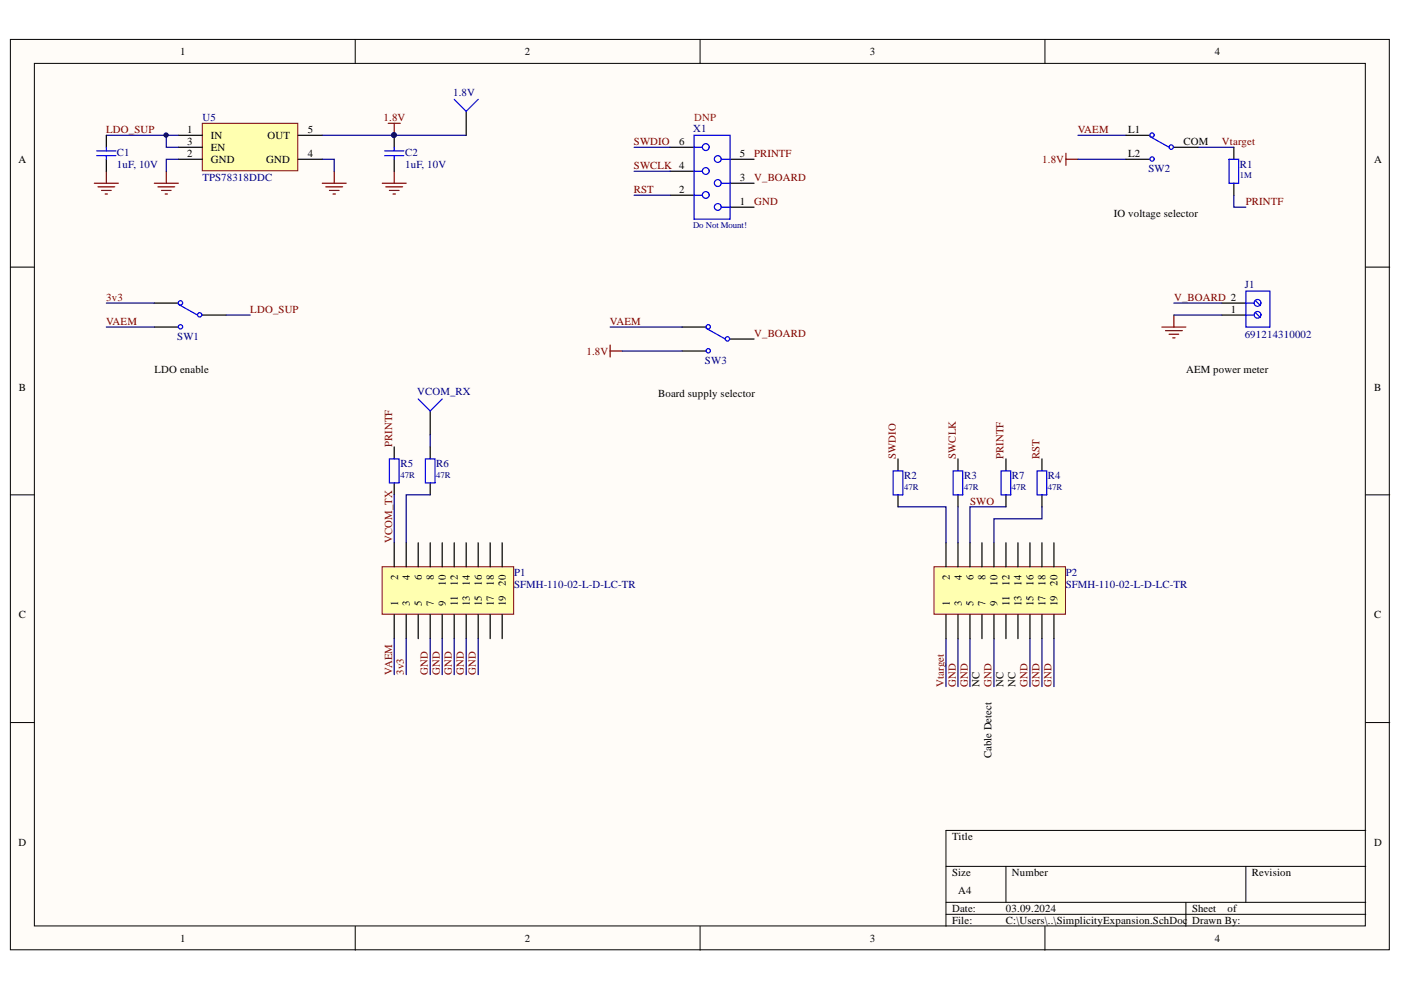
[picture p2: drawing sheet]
<svg xmlns="http://www.w3.org/2000/svg" width="297mm" height="210mm" viewBox="0 0 297 210" stroke-linecap="round" stroke-linejoin="round" font-family="sans-serif">
<defs><g id="words">
<g font-size="2.3">
<text x="38.2" y="11.7">1</text>
<text x="111.3" y="11.7">2</text>
<text x="184.4" y="11.7">3</text>
<text x="257.6" y="11.7">4</text>
<text x="39.7" y="28.2">1</text>
<text x="44.7" y="29.4">IN</text>
<text x="56.7" y="29.4">OUT</text>
<text x="65.3" y="28.2">5</text>
<text x="239.2" y="28.2">L1</text>
<text x="3.9" y="34.5">A</text>
<text x="39.7" y="30.7">3</text>
<text x="39.7" y="33.2">2</text>
<text x="44.7" y="32">EN</text>
<text x="44.7" y="34.5">GND</text>
<text x="56.5" y="34.5">GND</text>
<text x="65.3" y="33.2">4</text>
<text x="144" y="30.7">6</text>
<text x="156.8" y="33.2">5</text>
<text x="239.2" y="33.2">L2</text>
<text x="251" y="30.7">COM</text>
<text x="291.3" y="34.5">A</text>
<text x="144" y="40.9">2</text>
<text x="156.8" y="38.3">3</text>
<text x="156.8" y="43.5">1</text>
<text x="236.1" y="46">IO voltage selector</text>
<text x="260.9" y="66.3">1</text>
<text x="4" y="82.8">B</text>
<text x="32.8" y="79">LDO enable</text>
<text x="251.5" y="79">AEM power meter</text>
<text x="291.3" y="82.8">B</text>
<text x="139.6" y="84.1">Board supply selector</text>
<text x="84.4" y="123.1" transform="rotate(-90 84.4 123.1)">2</text>
<text x="86.9" y="123.1" transform="rotate(-90 86.9 123.1)">4</text>
<text x="89.5" y="123.1" transform="rotate(-90 89.5 123.1)">6</text>
<text x="92" y="123.1" transform="rotate(-90 92 123.1)">8</text>
<text x="94.5" y="124.3" transform="rotate(-90 94.5 124.3)">10</text>
<text x="97.1" y="124.3" transform="rotate(-90 97.1 124.3)">12</text>
<text x="99.6" y="124.3" transform="rotate(-90 99.6 124.3)">14</text>
<text x="102.2" y="124.3" transform="rotate(-90 102.2 124.3)">16</text>
<text x="104.7" y="124.3" transform="rotate(-90 104.7 124.3)">18</text>
<text x="107.2" y="124.3" transform="rotate(-90 107.2 124.3)">20</text>
<text x="201.4" y="123.1" transform="rotate(-90 201.4 123.1)">2</text>
<text x="203.9" y="123.1" transform="rotate(-90 203.9 123.1)">4</text>
<text x="206.4" y="123.1" transform="rotate(-90 206.4 123.1)">6</text>
<text x="209" y="123.1" transform="rotate(-90 209 123.1)">8</text>
<text x="211.5" y="124.3" transform="rotate(-90 211.5 124.3)">10</text>
<text x="214.1" y="124.3" transform="rotate(-90 214.1 124.3)">12</text>
<text x="216.6" y="124.3" transform="rotate(-90 216.6 124.3)">14</text>
<text x="219.1" y="124.3" transform="rotate(-90 219.1 124.3)">16</text>
<text x="221.7" y="124.3" transform="rotate(-90 221.7 124.3)">18</text>
<text x="224.2" y="124.3" transform="rotate(-90 224.2 124.3)">20</text>
<text x="4" y="131.1">C</text>
<text x="84.4" y="128.6" transform="rotate(-90 84.4 128.6)">1</text>
<text x="86.9" y="128.6" transform="rotate(-90 86.9 128.6)">3</text>
<text x="89.5" y="128.6" transform="rotate(-90 89.5 128.6)">5</text>
<text x="92" y="128.6" transform="rotate(-90 92 128.6)">7</text>
<text x="94.5" y="128.6" transform="rotate(-90 94.5 128.6)">9</text>
<text x="97.1" y="128.6" transform="rotate(-90 97.1 128.6)">11</text>
<text x="99.6" y="128.6" transform="rotate(-90 99.6 128.6)">13</text>
<text x="102.2" y="128.6" transform="rotate(-90 102.2 128.6)">15</text>
<text x="104.7" y="128.6" transform="rotate(-90 104.7 128.6)">17</text>
<text x="107.2" y="128.6" transform="rotate(-90 107.2 128.6)">19</text>
<text x="201.4" y="128.6" transform="rotate(-90 201.4 128.6)">1</text>
<text x="203.9" y="128.6" transform="rotate(-90 203.9 128.6)">3</text>
<text x="206.4" y="128.6" transform="rotate(-90 206.4 128.6)">5</text>
<text x="209" y="128.6" transform="rotate(-90 209 128.6)">7</text>
<text x="211.5" y="128.6" transform="rotate(-90 211.5 128.6)">9</text>
<text x="214.1" y="128.6" transform="rotate(-90 214.1 128.6)">11</text>
<text x="216.6" y="128.6" transform="rotate(-90 216.6 128.6)">13</text>
<text x="219.1" y="128.6" transform="rotate(-90 219.1 128.6)">15</text>
<text x="221.7" y="128.6" transform="rotate(-90 221.7 128.6)">17</text>
<text x="224.2" y="128.6" transform="rotate(-90 224.2 128.6)">19</text>
<text x="291.3" y="131.1">C</text>
<text x="207.7" y="145.6" transform="rotate(-90 207.7 145.6)">NC</text>
<text x="212.8" y="145.6" transform="rotate(-90 212.8 145.6)">NC</text>
<text x="215.3" y="145.6" transform="rotate(-90 215.3 145.6)">NC</text>
<text x="210.2" y="160.8" transform="rotate(-90 210.2 160.8)">Cable Detect</text>
<text x="3.9" y="179.4">D</text>
<text x="201.9" y="178.1">Title</text>
<text x="291.3" y="179.4">D</text>
<text x="201.9" y="185.7">Size</text>
<text x="214.6" y="185.7">Number</text>
<text x="265.4" y="185.7">Revision</text>
<text x="203.1" y="189.6">A4</text>
<text x="201.9" y="193.4">Date:</text>
<text x="201.9" y="195.9">File:</text>
<text x="213.3" y="193.4">03.09.2024</text>
<text x="213.3" y="195.9">C:\Users\..\SimplicityExpansion.SchDoc</text>
<text x="252.7" y="193.4">Sheet</text>
<text x="252.7" y="195.9">Drawn By:</text>
<text x="260.3" y="193.4">of</text>
<text x="38.2" y="199.7">1</text>
<text x="111.3" y="199.7">2</text>
<text x="184.4" y="199.7">3</text>
<text x="257.6" y="199.7">4</text>
</g>
<g font-size="2.3" fill="#000080">
<text x="96.1" y="20.3">1.8V</text>
<text x="42.9" y="25.6">U5</text>
<text x="146.9" y="27.9">X1</text>
<text x="24.8" y="35.5">1uF, 10V</text>
<text x="24.8" y="33">C1</text>
<text x="85.9" y="35.5">1uF, 10V</text>
<text x="85.9" y="33">C2</text>
<text x="262.9" y="35.5">R1</text>
<text x="42.9" y="38.3">TPS78318DDC</text>
<text x="243.5" y="36.5">SW2</text>
<text x="263.9" y="61">J1</text>
<text x="263.9" y="71.6">691214310002</text>
<text x="37.6" y="72.2">SW1</text>
<text x="149.5" y="77.2">SW3</text>
<text x="88.4" y="83.8">VCOM_RX</text>
<text x="84.9" y="99">R5</text>
<text x="92.5" y="99">R6</text>
<text x="191.7" y="101.6">R2</text>
<text x="204.4" y="101.6">R3</text>
<text x="214.6" y="101.6">R7</text>
<text x="222.2" y="101.6">R4</text>
<text x="109" y="122.2">P1</text>
<text x="109" y="124.8">SFMH-110-02-L-D-LC-TR</text>
<text x="226" y="122.2">P2</text>
<text x="226" y="124.8">SFMH-110-02-L-D-LC-TR</text>
</g>
<g font-size="2.3" fill="#800000">
<text x="22.5" y="28.2">LDO_SUP</text>
<text x="81.3" y="25.6">1.8V</text>
<text x="228.5" y="28.2">VAEM</text>
<text x="134.4" y="35.8">SWCLK 4</text>
<text x="134.4" y="30.7">SWDIO</text>
<text x="159.9" y="33.2">PRINTF</text>
<text x="221" y="34.5">1.8V</text>
<text x="259.1" y="30.7">Vtarget</text>
<text x="134.4" y="40.9">RST</text>
<text x="159.9" y="38.3">V_BOARD</text>
<text x="159.9" y="43.5">GND</text>
<text x="264.2" y="43.5">PRINTF</text>
<text x="22.5" y="63.8">3v3</text>
<text x="248.9" y="63.8">V_BOARD 2</text>
<text x="22.5" y="68.9">VAEM</text>
<text x="53.1" y="66.3">LDO_SUP</text>
<text x="129.3" y="68.9">VAEM</text>
<text x="159.9" y="71.4">V_BOARD</text>
<text x="124.3" y="75.2">1.8V</text>
<text x="83.1" y="94.7" transform="rotate(-90 83.1 94.7)">PRINTF</text>
<text x="189.9" y="97.3" transform="rotate(-90 189.9 97.3)">SWDIO</text>
<text x="202.6" y="97.3" transform="rotate(-90 202.6 97.3)">SWCLK</text>
<text x="212.8" y="97.3" transform="rotate(-90 212.8 97.3)">PRINTF</text>
<text x="220.4" y="97.3" transform="rotate(-90 220.4 97.3)">RST</text>
<text x="205.7" y="107">SWO</text>
<text x="83.1" y="115.1" transform="rotate(-90 83.1 115.1)">VCOM_TX</text>
<text x="83.1" y="143" transform="rotate(-90 83.1 143)">VAEM</text>
<text x="85.7" y="143" transform="rotate(-90 85.7 143)">3v3</text>
<text x="90.7" y="143" transform="rotate(-90 90.7 143)">GND</text>
<text x="93.3" y="143" transform="rotate(-90 93.3 143)">GND</text>
<text x="95.8" y="143" transform="rotate(-90 95.8 143)">GND</text>
<text x="98.4" y="143" transform="rotate(-90 98.4 143)">GND</text>
<text x="100.9" y="143" transform="rotate(-90 100.9 143)">GND</text>
<text x="200.1" y="145.6" transform="rotate(-90 200.1 145.6)">Vtarget</text>
<text x="202.6" y="145.6" transform="rotate(-90 202.6 145.6)">GND</text>
<text x="205.2" y="145.6" transform="rotate(-90 205.2 145.6)">GND</text>
<text x="210.2" y="145.6" transform="rotate(-90 210.2 145.6)">GND</text>
<text x="217.9" y="145.6" transform="rotate(-90 217.9 145.6)">GND</text>
<text x="220.4" y="145.6" transform="rotate(-90 220.4 145.6)">GND</text>
<text x="222.9" y="145.6" transform="rotate(-90 222.9 145.6)">GND</text>
</g>
<text font-size="2.3" fill="#f00" x="147.2" y="25.6">DNP</text>
<g font-size="1.9" fill="#000080">
<text x="262.9" y="37.7">1M</text>
<text x="146.9" y="48.4">Do Not Mount!</text>
<text x="84.9" y="101.2">47R</text>
<text x="92.5" y="101.2">47R</text>
<text x="191.7" y="103.8">47R</text>
<text x="204.4" y="103.8">47R</text>
<text x="214.6" y="103.8">47R</text>
<text x="222.2" y="103.8">47R</text>
</g>
</g></defs>
<g fill="#fffcf8" stroke="#000" stroke-width=".21">
<path d="M2.2 8.4h292.4v193h-292.4z"/>
<path d="M7.3 13.4h282.2v182.9h-282.2z"/>
</g>
<g fill="none" stroke="#000" stroke-width=".21">
<path d="M75.3 8.4v5M148.4 8.4v5M221.5 8.4v5M2.2 56.6h5.1M289.6 56.6h5.1M2.2 104.9h5.1M289.6 104.9h5.1M2.2 153.2h5.1M289.6 153.2h5.1M289.6 176.1h-89v20.3M75.3 196.4v5.1M148.4 196.4v5.1"/>
<path d="M200.6 183.7h89M200.6 191.3h89M200.6 193.9h89M213.3 183.7v7.6M221.5 196.4v5.1M251.4 191.3v5.1M264.1 183.7v7.6"/>
</g>
<path d="M200.6 135.4v10.2M203.1 135.4v10.2M205.7 135.4v10.2M210.7 135.4v10.2M218.4 135.4v10.2M220.9 135.4v10.2M223.5 135.4v10.2" fill="none" stroke="#000080" stroke-width=".25"/>
<path d="M198 120.2h27.9v10h-27.9z" fill="#ffffb0" stroke="#800000" stroke-width=".21"/>
<g fill="none" stroke="#000" stroke-width=".25">
<path d="M200.6 115.1v5.1M203.1 115.1v5.1M205.7 115.1v5.1M208.2 115.1v5.1M210.7 115.1v5.1M213.3 115.1v5.1M215.8 115.1v5.1M218.4 115.1v5.1M220.9 115.1v5.1M223.5 115.1v5.1M200.6 130.3v5.1M203.1 130.3v5.1"/>
<path d="M205.7 130.3v5.1M208.2 130.3v5.1M210.7 130.3v5.1M213.3 130.3v5.1M215.8 130.3v5.1M218.4 130.3v5.1M220.9 130.3v5.1M223.5 130.3v5.1"/>
</g>
<path d="M81 120.2h27.9v10h-27.9z" fill="#ffffb0" stroke="#800000" stroke-width=".21"/>
<g fill="none" stroke="#000" stroke-width=".25">
<path d="M142.1 36.3h5.1M142.1 31.2h5.1M154.8 38.9h5.1M154.8 33.8h5.1M142.1 41.4h5.1M154.8 43.9h5.1M83.6 115.1v5.1M86.1 115.1v5.1M88.7 115.1v5.1M91.2 115.1v5.1M93.8 115.1v5.1M96.3 115.1v5.1"/>
<path d="M98.8 115.1v5.1M101.4 115.1v5.1M103.9 115.1v5.1M106.5 115.1v5.1M83.6 130.3v5.1M86.1 130.3v5.1M88.7 130.3v5.1M91.2 130.3v5.1M93.8 130.3v5.1M96.3 130.3v5.1M98.8 130.3v5.1M101.4 130.3v5.1"/>
<path d="M103.9 130.3v5.1M106.5 130.3v5.1"/>
</g>
<path d="M134.4 36.3h7.7M134.4 31.2h7.7M134.4 41.4h7.7M83.6 135.4v7.6M91.2 135.4v7.6M93.8 135.4v7.6M96.3 135.4v7.6M98.8 135.4v7.6M101.4 135.4v7.6" fill="none" stroke="#000080" stroke-width=".25"/>
<g fill="none" stroke="#00f" stroke-width=".25">
<path d="M147.2 28.7h7.6v17.8h-7.6zM147.2 36.3h1.7M147.2 31.2h1.7M153 38.9h1.8M153 33.8h1.8M147.2 41.4h1.7M153 43.9h1.8"/>
<circle cx="149.6" cy="31.2" r=".72"/>
<circle cx="149.6" cy="36.3" r=".72"/>
<circle cx="152.2" cy="38.8" r=".72"/>
<circle cx="152.2" cy="33.7" r=".72"/>
<circle cx="149.6" cy="41.3" r=".72"/>
<circle cx="152.2" cy="43.9" r=".72"/>
</g>
<path d="M20 38.9h5.1M20.8 39.6h3.5M22.5 36.3v2.6M21.5 40.4h2.1M22.3 41.1h.5" fill="none" stroke="#800000" stroke-width=".25"/>
<path d="M42.9 26.1h20.2v10.1h-20.2z" fill="#ffffb0" stroke="#800000" stroke-width=".21"/>
<g fill="none" stroke="#000" stroke-width=".25">
<path d="M22.5 28.7v2.5M22.5 33.8v2.5M37.8 28.7h5.1M37.8 31.2h5.1M37.8 33.8h5.1M63.2 28.7h5.1M63.2 33.8h5.1M83.6 28.7v2.5M83.6 33.8v2.5M238.7 28.7h5.1M238.7 33.8h5.1M248.9 31.2h5.1"/>
<path d="M261.6 31.2v2.6M261.6 38.9v2.5M32.7 64.3h5.1M32.7 69.3h5.1M42.9 66.8h5.1M144.6 69.3h5.1M144.6 74.4h5.1M154.8 71.9h5.1M259.1 66.8h5M259.1 64.3h5"/>
</g>
<g fill="none" stroke="#000080" stroke-width=".25">
<path d="M22.5 28.7h15.3M35.3 28.7v2.5h2.5M37.8 33.8h-2.5v2.5M68.3 33.8h2.6v2.5M68.3 28.7h15.3M228.5 28.7h10.2M228.5 33.8h10.2M254 31.2h7.6M261.6 41.4v2.5h2.5M22.5 69.3h10.2M48 66.8h5.1M129.4 69.3h15.2"/>
<path d="M131.9 74.4h12.7"/>
</g>
<g fill="#000080" stroke="#000080" stroke-width=".21">
<circle cx="35.2" cy="28.6" r=".46"/>
<circle cx="83.5" cy="28.6" r=".46"/>
</g>
<g fill="none" stroke="#800000" stroke-width=".25">
<path d="M32.7 38.9h5.1M33.5 39.6h3.5M35.3 36.3v2.6M68.3 38.9h5.1M69.1 39.6h3.5M70.9 36.3v2.6M81 38.9h5.1M81.8 39.6h3.6M82.3 26.1h2.6M83.6 26.1v2.6M83.6 36.3v2.6M226 32.5v2.5"/>
<path d="M226 33.8h2.5M34.2 40.4h2.1M35 41.1h.5M69.8 40.4h2.1M70.6 41.1h.5M82.6 40.4h2M83.3 41.1h.5M129.4 73.2v2.5M129.4 74.4h2.5"/>
</g>
<g fill="none" stroke="#00f" stroke-width=".25">
<path d="M20.5 33h4.1M20.5 32h4.1M22.5 31.2v.8M22.5 33v.8M81.5 33h4.1M81.5 32h4.1M83.6 31.2v.8M83.6 33v.8M243.8 28.9l4.1 2.3M260.6 33.8h2v5.1h-2zM37.8 64.5l4.1 2.3M149.7 69.6l4.1 2.3"/>
<circle cx="244.3" cy="33.7" r=".46"/>
<circle cx="244.3" cy="28.6" r=".46"/>
<circle cx="248.3" cy="31.2" r=".46"/>
<circle cx="38.3" cy="64.2" r=".46"/>
<circle cx="38.3" cy="69.3" r=".46"/>
<circle cx="42.3" cy="66.8" r=".46"/>
<circle cx="150.2" cy="69.3" r=".46"/>
<circle cx="150.2" cy="74.4" r=".46"/>
<circle cx="154.2" cy="71.8" r=".46"/>
</g>
<circle cx="266.6" cy="66.7" r=".72" fill="#fff" stroke="#00f" stroke-width=".25"/>
<path d="M266.2 66.3l1 1" fill="none" stroke="#00f" stroke-width=".25"/>
<circle cx="266.6" cy="64.2" r=".72" fill="#fff" stroke="#00f" stroke-width=".25"/>
<path d="M96.3 21.1l2.5 2.5 2.6-2.5M264.1 61.7h5.1v7.6h-5.1zM264.1 66.8h1.8M264.1 64.3h1.8M266.2 63.7l1 1.1M82.6 97.3h2v5.1h-2zM88.7 84.6l2.5 2.5 2.6-2.5M90.2 97.3h2v5.1h-2zM189.4 99.8h2v5.1h-2zM202.1 99.8h2v5.1h-2zM212.3 99.8h2v5.1h-2zM219.9 99.8h2v5.1h-2z" fill="none" stroke="#00f" stroke-width=".25"/>
<path d="M246.3 69.3h5.1M247.1 70.1h3.6M247.9 70.9h2M248.6 71.6h.5M248.9 66.8v2.5" fill="none" stroke="#800000" stroke-width=".25"/>
<path d="M83.6 28.7h15.2M22.5 64.3h10.2M248.9 66.8h10.2M248.9 64.3h10.2M91.2 92.2v2.6M83.6 104.9v10.2M91.2 104.9h-5.1v10.2M190.4 107.5h10.2v7.6M203.1 107.5v7.6M213.3 107.5h-7.6v7.6M220.9 107.5v2.5h-10.2v5.1M86.1 135.4v7.6" fill="none" stroke="#000080" stroke-width=".25"/>
<g fill="none" stroke="#000" stroke-width=".25">
<path d="M98.8 23.6v5.1M83.6 94.8v2.5M91.2 87.1v5.1M91.2 94.8v2.5M190.4 97.3v2.5M203.1 97.3v2.5M213.3 97.3v2.5M220.9 97.3v2.5M83.6 102.4v2.5M91.2 102.4v2.5M190.4 104.9v2.6M203.1 104.9v2.6"/>
<path d="M213.3 104.9v2.6M220.9 104.9v2.6"/>
</g>
<circle cx="83.5" cy="28.6" r=".46" fill="#000080" stroke="#000080" stroke-width=".21"/>
<use href="#words"/>
</svg>
